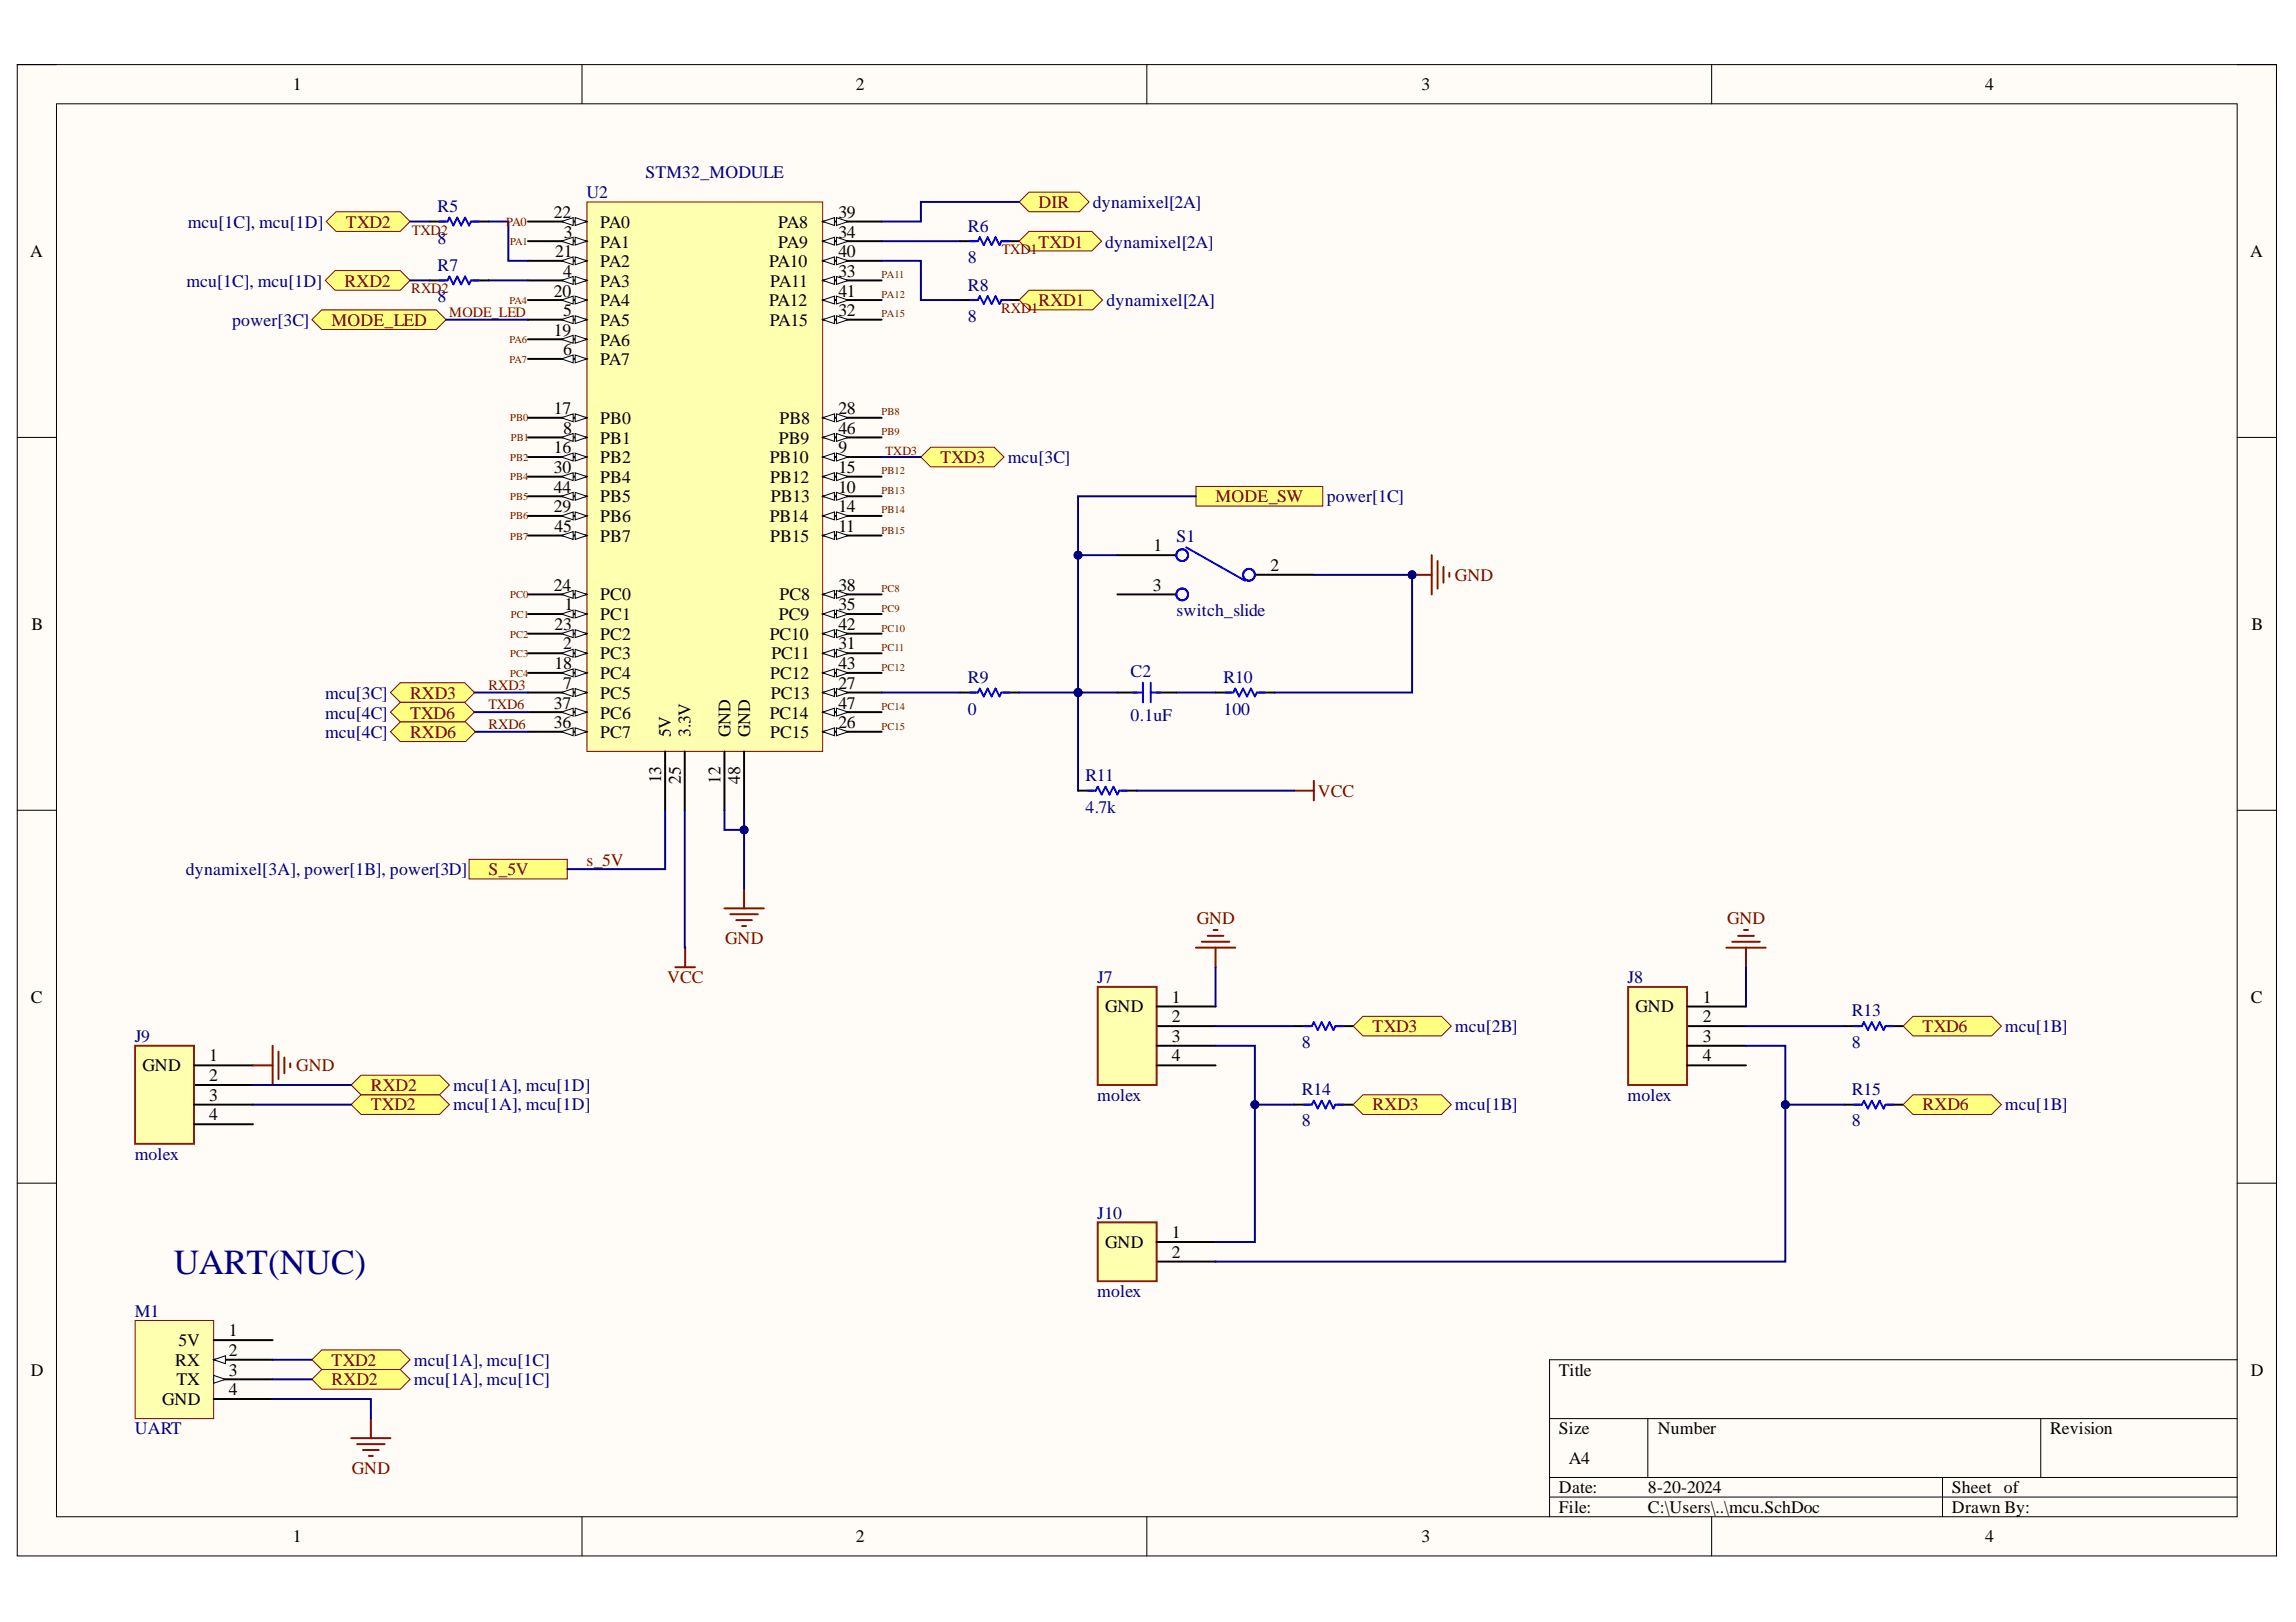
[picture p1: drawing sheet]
<svg xmlns="http://www.w3.org/2000/svg" width="297mm" height="210mm" viewBox="0 0 297 210" stroke-linecap="round" stroke-linejoin="round" font-family="sans-serif">
<defs><g id="words">
<text font-size="4.6" fill="#000080" x="22.5" y="164.8">UART(NUC)</text>
<g font-size="2.3">
<text x="37.9" y="11.7">1</text>
<text x="110.7" y="11.7">2</text>
<text x="183.9" y="11.7">3</text>
<text x="256.8" y="11.7">4</text>
<text x="71.7" y="28.2">22</text>
<text x="77.7" y="29.5">PA0</text>
<text x="100.7" y="29.5">PA8</text>
<text x="108.5" y="28.2">39</text>
<text x="3.9" y="33.3">A</text>
<text x="71.8" y="33.3">21</text>
<text x="72.8" y="35.8">4</text>
<text x="72.9" y="30.8">3</text>
<text x="77.7" y="32">PA1</text>
<text x="77.7" y="34.6">PA2</text>
<text x="99.5" y="34.6">PA10</text>
<text x="100.7" y="32">PA9</text>
<text x="108.5" y="35.8">33</text>
<text x="108.5" y="30.8">34</text>
<text x="108.5" y="33.3">40</text>
<text x="291.1" y="33.3">A</text>
<text x="71.7" y="38.4">20</text>
<text x="72.8" y="40.9">5</text>
<text x="77.7" y="37.1">PA3</text>
<text x="77.7" y="39.6">PA4</text>
<text x="99.5" y="39.6">PA12</text>
<text x="99.7" y="37.1">PA11</text>
<text x="108.5" y="40.9">32</text>
<text x="108.5" y="38.4">41</text>
<text x="71.7" y="43.5">19</text>
<text x="72.8" y="46">6</text>
<text x="77.7" y="42.2">PA5</text>
<text x="77.7" y="47.3">PA7</text>
<text x="77.7" y="44.7">PA6</text>
<text x="99.6" y="42.2">PA15</text>
<text x="71.7" y="53.6">17</text>
<text x="108.5" y="53.6">28</text>
<text x="71.7" y="58.7">16</text>
<text x="72.8" y="56.1">8</text>
<text x="77.7" y="57.4">PB1</text>
<text x="77.7" y="59.9">PB2</text>
<text x="77.7" y="54.9">PB0</text>
<text x="99.6" y="59.9">PB10</text>
<text x="100.8" y="57.4">PB9</text>
<text x="100.8" y="54.9">PB8</text>
<text x="108.5" y="58.7">9</text>
<text x="108.5" y="56.1">46</text>
<text x="71.7" y="61.2">30</text>
<text x="71.7" y="63.7">44</text>
<text x="77.7" y="62.5">PB4</text>
<text x="77.7" y="65">PB5</text>
<text x="99.7" y="62.5">PB12</text>
<text x="99.7" y="65">PB13</text>
<text x="108.5" y="63.7">10</text>
<text x="108.5" y="61.2">15</text>
<text x="71.7" y="66.3">29</text>
<text x="71.7" y="68.8">45</text>
<text x="77.7" y="67.5">PB6</text>
<text x="77.7" y="70.1">PB7</text>
<text x="99.6" y="67.5">PB14</text>
<text x="99.7" y="70.1">PB15</text>
<text x="108.5" y="68.8">11</text>
<text x="108.5" y="66.3">14</text>
<text x="149.2" y="71.3">1</text>
<text x="71.7" y="76.4">24</text>
<text x="77.7" y="77.7">PC0</text>
<text x="100.8" y="77.7">PC8</text>
<text x="108.5" y="76.4">38</text>
<text x="149.2" y="76.4">3</text>
<text x="164.4" y="73.9">2</text>
<text x="4.1" y="81.5">B</text>
<text x="71.7" y="81.5">23</text>
<text x="73" y="79">1</text>
<text x="77.7" y="80.2">PC1</text>
<text x="77.7" y="82.8">PC2</text>
<text x="99.6" y="82.8">PC10</text>
<text x="100.8" y="80.2">PC9</text>
<text x="108.5" y="79">35</text>
<text x="108.5" y="81.5">42</text>
<text x="291.3" y="81.5">B</text>
<text x="71.7" y="86.6">18</text>
<text x="72.8" y="84">2</text>
<text x="72.8" y="89.2">7</text>
<text x="77.7" y="85.3">PC3</text>
<text x="77.7" y="87.8">PC4</text>
<text x="99.7" y="87.8">PC12</text>
<text x="99.8" y="85.3">PC11</text>
<text x="108.5" y="89.2">27</text>
<text x="108.5" y="84">31</text>
<text x="108.5" y="86.6">43</text>
<text x="71.7" y="94.3">36</text>
<text x="71.7" y="91.7">37</text>
<text x="77.7" y="90.5">PC5</text>
<text x="77.7" y="95.5">PC7</text>
<text x="77.7" y="93">PC6</text>
<text x="86.8" y="95.4" transform="rotate(-90 86.8 95.4)">5V</text>
<text x="89.3" y="95.4" transform="rotate(-90 89.3 95.4)">3.3V</text>
<text x="94.5" y="95.4" transform="rotate(-90 94.5 95.4)">GND</text>
<text x="97" y="95.4" transform="rotate(-90 97 95.4)">GND</text>
<text x="99.6" y="93">PC14</text>
<text x="99.7" y="95.5">PC15</text>
<text x="99.7" y="90.5">PC13</text>
<text x="108.5" y="94.3">26</text>
<text x="108.5" y="91.7">47</text>
<text x="85.5" y="101.4" transform="rotate(-90 85.5 101.4)">13</text>
<text x="88.1" y="101.4" transform="rotate(-90 88.1 101.4)">25</text>
<text x="93.2" y="101.4" transform="rotate(-90 93.2 101.4)">12</text>
<text x="95.8" y="101.4" transform="rotate(-90 95.8 101.4)">48</text>
<text x="4" y="129.8">C</text>
<text x="143" y="131">GND</text>
<text x="151.6" y="129.8">1</text>
<text x="211.6" y="131">GND</text>
<text x="220.3" y="129.8">1</text>
<text x="291.2" y="129.8">C</text>
<text x="27.1" y="137.4">1</text>
<text x="151.6" y="132.3">2</text>
<text x="151.6" y="134.8">3</text>
<text x="151.6" y="137.4">4</text>
<text x="220.3" y="132.3">2</text>
<text x="220.3" y="134.8">3</text>
<text x="220.3" y="137.4">4</text>
<text x="18.4" y="138.6">GND</text>
<text x="27.1" y="139.9">2</text>
<text x="27.1" y="142.4">3</text>
<text x="27.1" y="145">4</text>
<text x="143" y="161.5">GND</text>
<text x="151.6" y="160.3">1</text>
<text x="151.6" y="162.8">2</text>
<text x="29.6" y="173">1</text>
<text x="4" y="178">D</text>
<text x="22.7" y="176.8">RX</text>
<text x="22.8" y="179.3">TX</text>
<text x="23.1" y="174.2">5V</text>
<text x="29.6" y="175.5">2</text>
<text x="29.6" y="178">3</text>
<text x="201.7" y="178">Title</text>
<text x="291.2" y="178">D</text>
<text x="21" y="181.8">GND</text>
<text x="29.6" y="180.6">4</text>
<text x="201.7" y="185.6">Size</text>
<text x="214.5" y="185.6">Number</text>
<text x="265.2" y="185.6">Revision</text>
<text x="203" y="189.4">A4</text>
<text x="201.7" y="193.2">Date:</text>
<text x="201.7" y="195.8">File:</text>
<text x="213.2" y="193.2">8-20-2024</text>
<text x="213.2" y="195.8">C:\Users\..\mcu.SchDoc</text>
<text x="252.5" y="193.2">Sheet of</text>
<text x="252.5" y="195.8">Drawn By:</text>
<text x="37.9" y="199.6">1</text>
<text x="110.7" y="199.6">2</text>
<text x="183.9" y="199.6">3</text>
<text x="256.8" y="199.6">4</text>
</g>
<g font-size="2.3" fill="#000080">
<text x="83.5" y="23.1">STM32_MODULE</text>
<text x="24.3" y="29.5">mcu[1C], mcu[1D]</text>
<text x="56.6" y="27.4">R5</text>
<text x="75.9" y="25.6">U2</text>
<text x="141.4" y="26.9">dynamixel[2A]</text>
<text x="56.6" y="31.5">8</text>
<text x="56.6" y="35.1">R7</text>
<text x="125.2" y="34.1">8</text>
<text x="125.2" y="30">R6</text>
<text x="143" y="32">dynamixel[2A]</text>
<text x="24.1" y="37.1">mcu[1C], mcu[1D]</text>
<text x="56.6" y="39.1">8</text>
<text x="125.2" y="41.7">8</text>
<text x="125.2" y="37.6">R8</text>
<text x="143.1" y="39.6">dynamixel[2A]</text>
<text x="30" y="42.2">power[3C]</text>
<text x="130.4" y="59.9">mcu[3C]</text>
<text x="171.7" y="65">power[1C]</text>
<text x="152.2" y="70.1">S1</text>
<text x="152.2" y="79.7">switch_slide</text>
<text x="125.2" y="88.3">R9</text>
<text x="146.3" y="87.6">C2</text>
<text x="158.3" y="88.3">R10</text>
<text x="42" y="90.5">mcu[3C]</text>
<text x="42" y="93">mcu[4C]</text>
<text x="42" y="95.5">mcu[4C]</text>
<text x="125.2" y="92.5">0</text>
<text x="146.3" y="93.2">0.1uF</text>
<text x="158.3" y="92.5">100</text>
<text x="140.4" y="101.1">R11</text>
<text x="140.4" y="105.2">4.7k</text>
<text x="24" y="113.3">dynamixel[3A], power[1B], power[3D]</text>
<text x="142" y="127.2">J7</text>
<text x="210.6" y="127.2">J8</text>
<text x="239.6" y="131.5">R13</text>
<text x="17.4" y="134.8">J9</text>
<text x="168.4" y="135.6">8</text>
<text x="188.2" y="133.6">mcu[2B]</text>
<text x="239.6" y="135.6">8</text>
<text x="259.4" y="133.6">mcu[1B]</text>
<text x="58.6" y="141.2">mcu[1A], mcu[1D]</text>
<text x="58.6" y="143.7">mcu[1A], mcu[1D]</text>
<text x="142" y="142.4">molex</text>
<text x="168.4" y="141.7">R14</text>
<text x="188.2" y="143.7">mcu[1B]</text>
<text x="210.6" y="142.4">molex</text>
<text x="239.6" y="141.7">R15</text>
<text x="259.4" y="143.7">mcu[1B]</text>
<text x="168.4" y="145.7">8</text>
<text x="239.6" y="145.7">8</text>
<text x="17.4" y="150.1">molex</text>
<text x="142" y="157.7">J10</text>
<text x="142" y="167.9">molex</text>
<text x="17.4" y="170.4">M1</text>
<text x="53.6" y="176.8">mcu[1A], mcu[1C]</text>
<text x="53.6" y="179.3">mcu[1A], mcu[1C]</text>
<text x="17.4" y="185.6">UART</text>
</g>
<g font-size="2.3" fill="#800000">
<text x="44.8" y="29.5">TXD2</text>
<text x="134.3" y="26.9">DIR</text>
<text x="134.3" y="32">TXD1</text>
<text x="44.6" y="37.1">RXD2</text>
<text x="134.3" y="39.6">RXD1</text>
<text x="42.9" y="42.2">MODE_LED</text>
<text x="121.7" y="59.9">TXD3</text>
<text x="157.3" y="65">MODE_SW</text>
<text x="188.2" y="75.2">GND</text>
<text x="53" y="90.5">RXD3</text>
<text x="53" y="93">TXD6</text>
<text x="53" y="95.5">RXD6</text>
<text x="170.5" y="103.1">VCC</text>
<text x="63.2" y="113.3">S_5V</text>
<text x="75.9" y="112">s_5V</text>
<text x="154.8" y="119.6">GND</text>
<text x="223.4" y="119.6">GND</text>
<text x="93.8" y="122.1">GND</text>
<text x="86.3" y="127.2">VCC</text>
<text x="177.6" y="133.6">TXD3</text>
<text x="248.7" y="133.6">TXD6</text>
<text x="38.3" y="138.6">GND</text>
<text x="48" y="141.2">RXD2</text>
<text x="48" y="143.7">TXD2</text>
<text x="177.6" y="143.7">RXD3</text>
<text x="248.7" y="143.7">RXD6</text>
<text x="42.9" y="176.8">TXD2</text>
<text x="42.9" y="179.3">RXD2</text>
<text x="45.5" y="190.7">GND</text>
</g>
<g font-size="1.9" fill="#800000">
<text x="53.3" y="30.4">TXD2</text>
<text x="129.6" y="32.9">TXD1</text>
<text x="53.2" y="38">RXD2</text>
<text x="58.1" y="41">MODE_LED</text>
<text x="129.5" y="40.5">RXD1</text>
<text x="63.2" y="89.3">RXD3</text>
<text x="63.2" y="91.8">TXD6</text>
<text x="63.2" y="94.3">RXD6</text>
</g>
<g font-size="1.6" fill="#800000">
<text x="65.5" y="29.3">PA0</text>
<text x="114.5" y="58.8">TXD3</text>
</g>
<g font-size="1.4" fill="#800000">
<text x="66" y="31.7">PA1</text>
<text x="65.9" y="39.3">PA4</text>
<text x="114" y="41.1">PA15</text>
<text x="114" y="38.5">PA12</text>
<text x="114" y="36">PA11</text>
<text x="65.9" y="44.4">PA6</text>
<text x="65.9" y="46.9">PA7</text>
<text x="114" y="53.8">PB8</text>
<text x="66" y="54.5">PB0</text>
<text x="66" y="59.6">PB2</text>
<text x="66.1" y="57.1">PB1</text>
<text x="114" y="56.3">PB9</text>
<text x="66" y="62.1">PB4</text>
<text x="66" y="64.7">PB5</text>
<text x="114" y="63.9">PB13</text>
<text x="114" y="61.4">PB12</text>
<text x="66" y="67.2">PB6</text>
<text x="66" y="69.8">PB7</text>
<text x="114" y="69.1">PB15</text>
<text x="114" y="66.4">PB14</text>
<text x="66" y="77.4">PC0</text>
<text x="114" y="76.7">PC8</text>
<text x="66" y="82.5">PC2</text>
<text x="66.1" y="80">PC1</text>
<text x="114" y="79.2">PC9</text>
<text x="114" y="81.7">PC10</text>
<text x="66" y="85">PC3</text>
<text x="66" y="87.6">PC4</text>
<text x="114" y="84.3">PC11</text>
<text x="114" y="86.8">PC12</text>
<text x="114" y="91.9">PC14</text>
<text x="114" y="94.4">PC15</text>
</g>
</g></defs>
<path d="M2.2 8.4h292.3v193h-292.3z" fill-rule="evenodd" fill="#fffcf8"/>
<path d="M2.2 8.4h292.3v193h-292.3z" fill="none" stroke="#000" stroke-width=".13"/>
<path d="M7.3 13.4h282.1v182.9h-282.1z" fill-rule="evenodd" fill="#fffcf8"/>
<g fill="none" stroke="#000" stroke-width=".13">
<path d="M2.2 8.4h5.1M7.3 13.4h282.1v182.9h-282.1zM75.3 8.4v5M148.4 8.4v5M221.4 8.4v5M289.4 8.4h5.1v5M2.2 56.6h5.1M289.4 56.6h5.1M2.2 104.9h5.1M289.4 104.9h5.1M2.2 153.1h5.1M289.4 153.1h5.1"/>
<path d="M289.4 176h-88.9v20.3M75.3 196.3v5.1M148.4 196.3v5.1M200.5 183.6h88.9M200.5 191.2h88.9M200.5 193.7h88.9M213.2 183.6v7.6M221.4 196.3v5.1M251.3 191.2v5.1M264 183.6v7.6M294.5 196.3v5.1"/>
</g>
<path d="M75.9 26.1h30.5v71.1h-30.5z" fill-rule="evenodd" fill="#ffffb0"/>
<path d="M75.9 26.1h30.5v71.1h-30.5z" fill="none" stroke="#800000" stroke-width=".13"/>
<path d="M68.3 79.5h7.6" fill="none" stroke="#000" stroke-width=".25"/>
<path d="M74.4 79l1.5 .5-1.5 .5z" fill="#f8fcff"/>
<path d="M74.4 79l1.5 .5-1.5 .5z" fill="none" stroke="#000" stroke-width=".13"/>
<path d="M72.6 79.5l1.6-.5v1z" fill="#f8fcff"/>
<path d="M72.6 79.5l1.6-.5v1z" fill="none" stroke="#000" stroke-width=".13"/>
<path d="M68.3 84.5h7.6" fill="none" stroke="#000" stroke-width=".25"/>
<path d="M74.4 84l1.5 .5-1.5 .5z" fill="#f8fcff"/>
<path d="M74.4 84l1.5 .5-1.5 .5z" fill="none" stroke="#000" stroke-width=".13"/>
<path d="M72.6 84.5l1.6-.5v1z" fill="#f8fcff"/>
<path d="M72.6 84.5l1.6-.5v1z" fill="none" stroke="#000" stroke-width=".13"/>
<path d="M68.3 31.2h7.6" fill="none" stroke="#000" stroke-width=".25"/>
<path d="M74.4 30.7l1.5 .5-1.5 .5z" fill="#f8fcff"/>
<path d="M74.4 30.7l1.5 .5-1.5 .5z" fill="none" stroke="#000" stroke-width=".13"/>
<path d="M72.6 31.2l1.6-.5v1z" fill="#f8fcff"/>
<path d="M72.6 31.2l1.6-.5v1z" fill="none" stroke="#000" stroke-width=".13"/>
<path d="M68.3 36.3h7.6" fill="none" stroke="#000" stroke-width=".25"/>
<path d="M74.4 35.8l1.5 .5-1.5 .5z" fill="#f8fcff"/>
<path d="M74.4 35.8l1.5 .5-1.5 .5z" fill="none" stroke="#000" stroke-width=".13"/>
<path d="M72.6 36.3l1.6-.5v1z" fill="#f8fcff"/>
<path d="M72.6 36.3l1.6-.5v1z" fill="none" stroke="#000" stroke-width=".13"/>
<path d="M68.3 41.4h7.6" fill="none" stroke="#000" stroke-width=".25"/>
<path d="M74.4 40.9l1.5 .5-1.5 .5z" fill="#f8fcff"/>
<path d="M74.4 40.9l1.5 .5-1.5 .5z" fill="none" stroke="#000" stroke-width=".13"/>
<path d="M72.6 41.4l1.6-.5v1z" fill="#f8fcff"/>
<path d="M72.6 41.4l1.6-.5v1z" fill="none" stroke="#000" stroke-width=".13"/>
<path d="M68.3 46.4h7.6" fill="none" stroke="#000" stroke-width=".25"/>
<path d="M74.4 45.9l1.5 .5-1.5 .6z" fill="#f8fcff"/>
<path d="M74.4 45.9l1.5 .5-1.5 .6z" fill="none" stroke="#000" stroke-width=".13"/>
<path d="M72.6 46.4l1.6-.5v1.1z" fill="#f8fcff"/>
<path d="M72.6 46.4l1.6-.5v1.1z" fill="none" stroke="#000" stroke-width=".13"/>
<path d="M68.3 89.6h7.6" fill="none" stroke="#000" stroke-width=".25"/>
<path d="M74.4 89.1l1.5 .5-1.5 .5z" fill="#f8fcff"/>
<path d="M74.4 89.1l1.5 .5-1.5 .5z" fill="none" stroke="#000" stroke-width=".13"/>
<path d="M72.6 89.6l1.6-.5v1z" fill="#f8fcff"/>
<path d="M72.6 89.6l1.6-.5v1z" fill="none" stroke="#000" stroke-width=".13"/>
<path d="M68.3 56.6h7.6" fill="none" stroke="#000" stroke-width=".25"/>
<path d="M74.4 56.1l1.5 .5-1.5 .5z" fill="#f8fcff"/>
<path d="M74.4 56.1l1.5 .5-1.5 .5z" fill="none" stroke="#000" stroke-width=".13"/>
<path d="M72.6 56.6l1.6-.5v1z" fill="#f8fcff"/>
<path d="M72.6 56.6l1.6-.5v1z" fill="none" stroke="#000" stroke-width=".13"/>
<path d="M106.4 59.1h7.7" fill="none" stroke="#000" stroke-width=".25"/>
<path d="M106.4 59.1l1.6-.5v1.1z" fill="#f8fcff"/>
<path d="M106.4 59.1l1.6-.5v1.1z" fill="none" stroke="#000" stroke-width=".13"/>
<path d="M108.2 58.6l1.5 .5-1.5 .6z" fill="#f8fcff"/>
<path d="M108.2 58.6l1.5 .5-1.5 .6z" fill="none" stroke="#000" stroke-width=".13"/>
<path d="M106.4 64.2h7.7" fill="none" stroke="#000" stroke-width=".25"/>
<path d="M106.4 64.2l1.6-.5v1z" fill="#f8fcff"/>
<path d="M106.4 64.2l1.6-.5v1z" fill="none" stroke="#000" stroke-width=".13"/>
<path d="M108.2 63.7l1.5 .5-1.5 .5z" fill="#f8fcff"/>
<path d="M108.2 63.7l1.5 .5-1.5 .5z" fill="none" stroke="#000" stroke-width=".13"/>
<path d="M106.4 69.3h7.7" fill="none" stroke="#000" stroke-width=".25"/>
<path d="M106.4 69.3l1.6-.5v1z" fill="#f8fcff"/>
<path d="M106.4 69.3l1.6-.5v1z" fill="none" stroke="#000" stroke-width=".13"/>
<path d="M108.2 68.8l1.5 .5-1.5 .5z" fill="#f8fcff"/>
<path d="M108.2 68.8l1.5 .5-1.5 .5z" fill="none" stroke="#000" stroke-width=".13"/>
<path d="M106.4 66.8h7.7M86 97.2v7.7M93.7 97.2v7.7" fill="none" stroke="#000" stroke-width=".25"/>
<path d="M106.4 66.8l1.6-.5v1z" fill="#f8fcff"/>
<path d="M106.4 66.8l1.6-.5v1z" fill="none" stroke="#000" stroke-width=".13"/>
<path d="M108.2 66.3l1.5 .5-1.5 .5z" fill="#f8fcff"/>
<path d="M108.2 66.3l1.5 .5-1.5 .5z" fill="none" stroke="#000" stroke-width=".13"/>
<path d="M106.4 61.7h7.7" fill="none" stroke="#000" stroke-width=".25"/>
<path d="M106.4 61.7l1.6-.5v1z" fill="#f8fcff"/>
<path d="M106.4 61.7l1.6-.5v1z" fill="none" stroke="#000" stroke-width=".13"/>
<path d="M108.2 61.2l1.5 .5-1.5 .5z" fill="#f8fcff"/>
<path d="M108.2 61.2l1.5 .5-1.5 .5z" fill="none" stroke="#000" stroke-width=".13"/>
<path d="M68.3 59.1h7.6" fill="none" stroke="#000" stroke-width=".25"/>
<path d="M74.4 58.6l1.5 .5-1.5 .6z" fill="#f8fcff"/>
<path d="M74.4 58.6l1.5 .5-1.5 .6z" fill="none" stroke="#000" stroke-width=".13"/>
<path d="M72.6 59.1l1.6-.5v1.1z" fill="#f8fcff"/>
<path d="M72.6 59.1l1.6-.5v1.1z" fill="none" stroke="#000" stroke-width=".13"/>
<path d="M68.3 54.1h7.6" fill="none" stroke="#000" stroke-width=".25"/>
<path d="M74.4 53.6l1.5 .5-1.5 .5z" fill="#f8fcff"/>
<path d="M74.4 53.6l1.5 .5-1.5 .5z" fill="none" stroke="#000" stroke-width=".13"/>
<path d="M72.6 54.1l1.6-.5v1z" fill="#f8fcff"/>
<path d="M72.6 54.1l1.6-.5v1z" fill="none" stroke="#000" stroke-width=".13"/>
<path d="M68.3 87.1h7.6" fill="none" stroke="#000" stroke-width=".25"/>
<path d="M74.4 86.6l1.5 .5-1.5 .5z" fill="#f8fcff"/>
<path d="M74.4 86.6l1.5 .5-1.5 .5z" fill="none" stroke="#000" stroke-width=".13"/>
<path d="M72.6 87.1l1.6-.5v1z" fill="#f8fcff"/>
<path d="M72.6 87.1l1.6-.5v1z" fill="none" stroke="#000" stroke-width=".13"/>
<path d="M68.3 43.9h7.6" fill="none" stroke="#000" stroke-width=".25"/>
<path d="M74.4 43.4l1.5 .5-1.5 .5z" fill="#f8fcff"/>
<path d="M74.4 43.4l1.5 .5-1.5 .5z" fill="none" stroke="#000" stroke-width=".13"/>
<path d="M72.6 43.9l1.6-.5v1z" fill="#f8fcff"/>
<path d="M72.6 43.9l1.6-.5v1z" fill="none" stroke="#000" stroke-width=".13"/>
<path d="M68.3 38.8h7.6" fill="none" stroke="#000" stroke-width=".25"/>
<path d="M74.4 38.3l1.5 .5-1.5 .5z" fill="#f8fcff"/>
<path d="M74.4 38.3l1.5 .5-1.5 .5z" fill="none" stroke="#000" stroke-width=".13"/>
<path d="M72.6 38.8l1.6-.5v1z" fill="#f8fcff"/>
<path d="M72.6 38.8l1.6-.5v1z" fill="none" stroke="#000" stroke-width=".13"/>
<path d="M68.3 33.8h7.6" fill="none" stroke="#000" stroke-width=".25"/>
<path d="M74.4 33.2l1.5 .6-1.5 .5z" fill="#f8fcff"/>
<path d="M74.4 33.2l1.5 .6-1.5 .5z" fill="none" stroke="#000" stroke-width=".13"/>
<path d="M72.6 33.8l1.6-.6v1.1z" fill="#f8fcff"/>
<path d="M72.6 33.8l1.6-.6v1.1z" fill="none" stroke="#000" stroke-width=".13"/>
<path d="M68.3 28.7h7.6" fill="none" stroke="#000" stroke-width=".25"/>
<path d="M74.4 28.2l1.5 .5-1.5 .5z" fill="#f8fcff"/>
<path d="M74.4 28.2l1.5 .5-1.5 .5z" fill="none" stroke="#000" stroke-width=".13"/>
<path d="M72.6 28.7l1.6-.5v1z" fill="#f8fcff"/>
<path d="M72.6 28.7l1.6-.5v1z" fill="none" stroke="#000" stroke-width=".13"/>
<path d="M68.3 82h7.6" fill="none" stroke="#000" stroke-width=".25"/>
<path d="M74.4 81.5l1.5 .5-1.5 .5z" fill="#f8fcff"/>
<path d="M74.4 81.5l1.5 .5-1.5 .5z" fill="none" stroke="#000" stroke-width=".13"/>
<path d="M72.6 82l1.6-.5v1z" fill="#f8fcff"/>
<path d="M72.6 82l1.6-.5v1z" fill="none" stroke="#000" stroke-width=".13"/>
<path d="M68.3 76.9h7.6" fill="none" stroke="#000" stroke-width=".25"/>
<path d="M74.4 76.4l1.5 .5-1.5 .5z" fill="#f8fcff"/>
<path d="M74.4 76.4l1.5 .5-1.5 .5z" fill="none" stroke="#000" stroke-width=".13"/>
<path d="M72.6 76.9l1.6-.5v1z" fill="#f8fcff"/>
<path d="M72.6 76.9l1.6-.5v1z" fill="none" stroke="#000" stroke-width=".13"/>
<path d="M88.6 97.2v7.7M106.4 94.7h7.7" fill="none" stroke="#000" stroke-width=".25"/>
<path d="M106.4 94.7l1.6-.5v1z" fill="#f8fcff"/>
<path d="M106.4 94.7l1.6-.5v1z" fill="none" stroke="#000" stroke-width=".13"/>
<path d="M108.2 94.2l1.5 .5-1.5 .5z" fill="#f8fcff"/>
<path d="M108.2 94.2l1.5 .5-1.5 .5z" fill="none" stroke="#000" stroke-width=".13"/>
<path d="M106.4 89.6h7.7" fill="none" stroke="#000" stroke-width=".25"/>
<path d="M106.4 89.6l1.6-.5v1z" fill="#f8fcff"/>
<path d="M106.4 89.6l1.6-.5v1z" fill="none" stroke="#000" stroke-width=".13"/>
<path d="M108.2 89.1l1.5 .5-1.5 .5z" fill="#f8fcff"/>
<path d="M108.2 89.1l1.5 .5-1.5 .5z" fill="none" stroke="#000" stroke-width=".13"/>
<path d="M106.4 54.1h7.7" fill="none" stroke="#000" stroke-width=".25"/>
<path d="M106.4 54.1l1.6-.5v1z" fill="#f8fcff"/>
<path d="M106.4 54.1l1.6-.5v1z" fill="none" stroke="#000" stroke-width=".13"/>
<path d="M108.2 53.6l1.5 .5-1.5 .5z" fill="#f8fcff"/>
<path d="M108.2 53.6l1.5 .5-1.5 .5z" fill="none" stroke="#000" stroke-width=".13"/>
<path d="M68.3 66.8h7.6" fill="none" stroke="#000" stroke-width=".25"/>
<path d="M74.4 66.3l1.5 .5-1.5 .5z" fill="#f8fcff"/>
<path d="M74.4 66.3l1.5 .5-1.5 .5z" fill="none" stroke="#000" stroke-width=".13"/>
<path d="M72.6 66.8l1.6-.5v1z" fill="#f8fcff"/>
<path d="M72.6 66.8l1.6-.5v1z" fill="none" stroke="#000" stroke-width=".13"/>
<path d="M68.3 61.7h7.6" fill="none" stroke="#000" stroke-width=".25"/>
<path d="M74.4 61.2l1.5 .5-1.5 .5z" fill="#f8fcff"/>
<path d="M74.4 61.2l1.5 .5-1.5 .5z" fill="none" stroke="#000" stroke-width=".13"/>
<path d="M72.6 61.7l1.6-.5v1z" fill="#f8fcff"/>
<path d="M72.6 61.7l1.6-.5v1z" fill="none" stroke="#000" stroke-width=".13"/>
<path d="M106.4 84.5h7.7" fill="none" stroke="#000" stroke-width=".25"/>
<path d="M106.4 84.5l1.6-.5v1z" fill="#f8fcff"/>
<path d="M106.4 84.5l1.6-.5v1z" fill="none" stroke="#000" stroke-width=".13"/>
<path d="M108.2 84l1.5 .5-1.5 .5z" fill="#f8fcff"/>
<path d="M108.2 84l1.5 .5-1.5 .5z" fill="none" stroke="#000" stroke-width=".13"/>
<path d="M106.4 41.4h7.7" fill="none" stroke="#000" stroke-width=".25"/>
<path d="M106.4 41.4l1.6-.5v1z" fill="#f8fcff"/>
<path d="M106.4 41.4l1.6-.5v1z" fill="none" stroke="#000" stroke-width=".13"/>
<path d="M108.2 40.9l1.5 .5-1.5 .5z" fill="#f8fcff"/>
<path d="M108.2 40.9l1.5 .5-1.5 .5z" fill="none" stroke="#000" stroke-width=".13"/>
<path d="M106.4 36.3h7.7" fill="none" stroke="#000" stroke-width=".25"/>
<path d="M106.4 36.3l1.6-.5v1z" fill="#f8fcff"/>
<path d="M106.4 36.3l1.6-.5v1z" fill="none" stroke="#000" stroke-width=".13"/>
<path d="M108.2 35.8l1.5 .5-1.5 .5z" fill="#f8fcff"/>
<path d="M108.2 35.8l1.5 .5-1.5 .5z" fill="none" stroke="#000" stroke-width=".13"/>
<path d="M106.4 31.2h7.7" fill="none" stroke="#000" stroke-width=".25"/>
<path d="M106.4 31.2l1.6-.5v1z" fill="#f8fcff"/>
<path d="M106.4 31.2l1.6-.5v1z" fill="none" stroke="#000" stroke-width=".13"/>
<path d="M108.2 30.7l1.5 .5-1.5 .5z" fill="#f8fcff"/>
<path d="M108.2 30.7l1.5 .5-1.5 .5z" fill="none" stroke="#000" stroke-width=".13"/>
<path d="M106.4 79.5h7.7" fill="none" stroke="#000" stroke-width=".25"/>
<path d="M106.4 79.5l1.6-.5v1z" fill="#f8fcff"/>
<path d="M106.4 79.5l1.6-.5v1z" fill="none" stroke="#000" stroke-width=".13"/>
<path d="M108.2 79l1.5 .5-1.5 .5z" fill="#f8fcff"/>
<path d="M108.2 79l1.5 .5-1.5 .5z" fill="none" stroke="#000" stroke-width=".13"/>
<path d="M68.3 94.7h7.6" fill="none" stroke="#000" stroke-width=".25"/>
<path d="M74.4 94.2l1.5 .5-1.5 .5z" fill="#f8fcff"/>
<path d="M74.4 94.2l1.5 .5-1.5 .5z" fill="none" stroke="#000" stroke-width=".13"/>
<path d="M72.6 94.7l1.6-.5v1z" fill="#f8fcff"/>
<path d="M72.6 94.7l1.6-.5v1z" fill="none" stroke="#000" stroke-width=".13"/>
<path d="M68.3 92.2h7.6" fill="none" stroke="#000" stroke-width=".25"/>
<path d="M74.4 91.7l1.5 .5-1.5 .5z" fill="#f8fcff"/>
<path d="M74.4 91.7l1.5 .5-1.5 .5z" fill="none" stroke="#000" stroke-width=".13"/>
<path d="M72.6 92.2l1.6-.5v1z" fill="#f8fcff"/>
<path d="M72.6 92.2l1.6-.5v1z" fill="none" stroke="#000" stroke-width=".13"/>
<path d="M106.4 76.9h7.7" fill="none" stroke="#000" stroke-width=".25"/>
<path d="M106.4 76.9l1.6-.5v1z" fill="#f8fcff"/>
<path d="M106.4 76.9l1.6-.5v1z" fill="none" stroke="#000" stroke-width=".13"/>
<path d="M108.2 76.4l1.5 .5-1.5 .5z" fill="#f8fcff"/>
<path d="M108.2 76.4l1.5 .5-1.5 .5z" fill="none" stroke="#000" stroke-width=".13"/>
<path d="M106.4 28.7h7.7" fill="none" stroke="#000" stroke-width=".25"/>
<path d="M106.4 28.7l1.6-.5v1z" fill="#f8fcff"/>
<path d="M106.4 28.7l1.6-.5v1z" fill="none" stroke="#000" stroke-width=".13"/>
<path d="M108.2 28.2l1.5 .5-1.5 .5z" fill="#f8fcff"/>
<path d="M108.2 28.2l1.5 .5-1.5 .5z" fill="none" stroke="#000" stroke-width=".13"/>
<path d="M106.4 33.8h7.7" fill="none" stroke="#000" stroke-width=".25"/>
<path d="M106.4 33.8l1.6-.6v1.1z" fill="#f8fcff"/>
<path d="M106.4 33.8l1.6-.6v1.1z" fill="none" stroke="#000" stroke-width=".13"/>
<path d="M108.2 33.2l1.5 .6-1.5 .5z" fill="#f8fcff"/>
<path d="M108.2 33.2l1.5 .6-1.5 .5z" fill="none" stroke="#000" stroke-width=".13"/>
<path d="M106.4 38.8h7.7" fill="none" stroke="#000" stroke-width=".25"/>
<path d="M106.4 38.8l1.6-.5v1z" fill="#f8fcff"/>
<path d="M106.4 38.8l1.6-.5v1z" fill="none" stroke="#000" stroke-width=".13"/>
<path d="M108.2 38.3l1.5 .5-1.5 .5z" fill="#f8fcff"/>
<path d="M108.2 38.3l1.5 .5-1.5 .5z" fill="none" stroke="#000" stroke-width=".13"/>
<path d="M106.4 82h7.7" fill="none" stroke="#000" stroke-width=".25"/>
<path d="M106.4 82l1.6-.5v1z" fill="#f8fcff"/>
<path d="M106.4 82l1.6-.5v1z" fill="none" stroke="#000" stroke-width=".13"/>
<path d="M108.2 81.5l1.5 .5-1.5 .5z" fill="#f8fcff"/>
<path d="M108.2 81.5l1.5 .5-1.5 .5z" fill="none" stroke="#000" stroke-width=".13"/>
<path d="M106.4 87.1h7.7" fill="none" stroke="#000" stroke-width=".25"/>
<path d="M106.4 87.1l1.6-.5v1z" fill="#f8fcff"/>
<path d="M106.4 87.1l1.6-.5v1z" fill="none" stroke="#000" stroke-width=".13"/>
<path d="M108.2 86.6l1.5 .5-1.5 .5z" fill="#f8fcff"/>
<path d="M108.2 86.6l1.5 .5-1.5 .5z" fill="none" stroke="#000" stroke-width=".13"/>
<path d="M68.3 64.2h7.6" fill="none" stroke="#000" stroke-width=".25"/>
<path d="M74.4 63.7l1.5 .5-1.5 .5z" fill="#f8fcff"/>
<path d="M74.4 63.7l1.5 .5-1.5 .5z" fill="none" stroke="#000" stroke-width=".13"/>
<path d="M72.6 64.2l1.6-.5v1z" fill="#f8fcff"/>
<path d="M72.6 64.2l1.6-.5v1z" fill="none" stroke="#000" stroke-width=".13"/>
<path d="M68.3 69.3h7.6" fill="none" stroke="#000" stroke-width=".25"/>
<path d="M74.4 68.8l1.5 .5-1.5 .5z" fill="#f8fcff"/>
<path d="M74.4 68.8l1.5 .5-1.5 .5z" fill="none" stroke="#000" stroke-width=".13"/>
<path d="M72.6 69.3l1.6-.5v1z" fill="#f8fcff"/>
<path d="M72.6 69.3l1.6-.5v1z" fill="none" stroke="#000" stroke-width=".13"/>
<path d="M106.4 56.6h7.7" fill="none" stroke="#000" stroke-width=".25"/>
<path d="M106.4 56.6l1.6-.5v1z" fill="#f8fcff"/>
<path d="M106.4 56.6l1.6-.5v1z" fill="none" stroke="#000" stroke-width=".13"/>
<path d="M108.2 56.1l1.5 .5-1.5 .5z" fill="#f8fcff"/>
<path d="M108.2 56.1l1.5 .5-1.5 .5z" fill="none" stroke="#000" stroke-width=".13"/>
<path d="M106.4 92.2h7.7" fill="none" stroke="#000" stroke-width=".25"/>
<path d="M106.4 92.2l1.6-.5v1z" fill="#f8fcff"/>
<path d="M106.4 92.2l1.6-.5v1z" fill="none" stroke="#000" stroke-width=".13"/>
<path d="M108.2 91.7l1.5 .5-1.5 .5z" fill="#f8fcff"/>
<path d="M108.2 91.7l1.5 .5-1.5 .5z" fill="none" stroke="#000" stroke-width=".13"/>
<path d="M55.6 28.7h2M61.2 28.7h2M96.3 97.2v7.7" fill="none" stroke="#000" stroke-width=".25"/>
<path d="M56.9 28.7h1l.2-.5 .5 1 .6-1 .5 1 .5-1 .5 1 .2-.5h1.1" fill="none" stroke="#00f" stroke-width=".25"/>
<path d="M42.2 28.7l1.3-1.3h8.3l1.3 1.3-1.3 1.2h-8.3z" fill-rule="evenodd" fill="#ffff80"/>
<path d="M42.2 28.7l1.3-1.3h8.3l1.3 1.3-1.3 1.2h-8.3z" fill="none" stroke="#800000" stroke-width=".13"/>
<path d="M56.9 36.3h1l.2-.5 .5 1 .6-1 .5 1 .5-1 .5 1 .2-.5h1.1" fill="none" stroke="#00f" stroke-width=".25"/>
<path d="M55.6 36.3h2M61.2 36.3h2" fill="none" stroke="#000" stroke-width=".25"/>
<path d="M42.1 36.3l1.2-1.3h8.5l1.3 1.3-1.3 1.3h-8.5z" fill-rule="evenodd" fill="#ffff80"/>
<path d="M42.1 36.3l1.2-1.3h8.5l1.3 1.3-1.3 1.3h-8.5z" fill="none" stroke="#800000" stroke-width=".13"/>
<path d="M41.6 40.1h14.8l1.3 1.3-1.3 1.2h-14.8l-1.3-1.2z" fill-rule="evenodd" fill="#ffff80"/>
<path d="M41.6 40.1h14.8l1.3 1.3-1.3 1.2h-14.8l-1.3-1.2z" fill="none" stroke="#800000" stroke-width=".13"/>
<path d="M119.1 59.1l1.3-1.2h8.2l1.3 1.2-1.3 1.3h-8.2z" fill-rule="evenodd" fill="#ffff80"/>
<path d="M119.1 59.1l1.3-1.2h8.2l1.3 1.2-1.3 1.3h-8.2z" fill="none" stroke="#800000" stroke-width=".13"/>
<path d="M51.8 88.3h8.3l1.3 1.3-1.3 1.3h-8.3l-1.3-1.3z" fill-rule="evenodd" fill="#ffff80"/>
<path d="M51.8 88.3h8.3l1.3 1.3-1.3 1.3h-8.3l-1.3-1.3z" fill="none" stroke="#800000" stroke-width=".13"/>
<path d="M50.5 92.2l1.3-1.3h8.3l1.3 1.3-1.3 1.2h-8.3z" fill-rule="evenodd" fill="#ffff80"/>
<path d="M50.5 92.2l1.3-1.3h8.3l1.3 1.3-1.3 1.2h-8.3z" fill="none" stroke="#800000" stroke-width=".13"/>
<path d="M93.7 117.6h5.1M94.5 118.3h3.5M95.2 119.1h2.1M96 119.8h.5M96.3 115v2.6M87.4 125.2h2.5M88.6 122.6v2.6" fill="none" stroke="#800000" stroke-width=".25"/>
<path d="M60.7 111.2h12.7v2.5h-12.7z" fill-rule="evenodd" fill="#ffff80"/>
<path d="M60.7 111.2h12.7v2.5h-12.7z" fill="none" stroke="#800000" stroke-width=".13"/>
<path d="M125.5 31.2h1l.3-.5 .5 1 .5-1 .5 1 .5-1 .5 1 .3-.5h1" fill="none" stroke="#00f" stroke-width=".25"/>
<path d="M124.2 31.2h2.1M129.8 31.2h2" fill="none" stroke="#000" stroke-width=".25"/>
<path d="M131.8 31.2l1.3-1.3h8.1l1.3 1.3-1.3 1.3h-8.1z" fill-rule="evenodd" fill="#ffff80"/>
<path d="M131.8 31.2l1.3-1.3h8.1l1.3 1.3-1.3 1.3h-8.1z" fill="none" stroke="#800000" stroke-width=".13"/>
<path d="M131.8 26.1l1.3-1.2h6.5l1.3 1.2-1.3 1.3h-6.5z" fill-rule="evenodd" fill="#ffff80"/>
<path d="M131.8 26.1l1.3-1.2h6.5l1.3 1.2-1.3 1.3h-6.5z" fill="none" stroke="#800000" stroke-width=".13"/>
<path d="M125.5 38.8h1l.3-.5 .5 1 .5-1 .5 1 .5-1 .5 1 .3-.5h1" fill="none" stroke="#00f" stroke-width=".25"/>
<path d="M124.2 38.8h2.1M129.8 38.8h2" fill="none" stroke="#000" stroke-width=".25"/>
<path d="M131.8 38.8l1.3-1.2h8.3l1.2 1.2-1.2 1.3h-8.3z" fill-rule="evenodd" fill="#ffff80"/>
<path d="M131.8 38.8l1.3-1.2h8.3l1.2 1.2-1.2 1.3h-8.3z" fill="none" stroke="#800000" stroke-width=".13"/>
<g fill="none" stroke="#00f" stroke-width=".25">
<path d="M153.4 70.8l7.7 4.3M125.5 89.6h1l.3-.5 .5 1 .5-1 .5 1 .5-1 .5 1 .3-.5h1M146.6 89.6h1.3M147.9 88.3v2.6M148.9 89.6h1.2M148.9 88.3v2.6M158.5 89.6h1.1l.2-.5 .5 1 .5-1 .5 1 .5-1 .5 1 .3-.5h1M140.7 102.3h1.1l.2-.5 .5 1 .5-1 .5 1 .5-1 .6 1 .2-.5h1"/>
<circle cx="152.9" cy="71.8" r=".76"/>
<circle cx="152.9" cy="76.9" r=".76"/>
<circle cx="161.6" cy="74.4" r=".76"/>
</g>
<path d="M144.6 71.8h7.6M144.6 76.9h7.6M162.3 74.4h7.7M124.2 89.6h2.1M129.8 89.6h2M144.6 89.6h2.5M149.6 89.6h2.6M157.3 89.6h2M162.9 89.6h2M139.5 102.3h2M145.1 102.3h2" fill="none" stroke="#000" stroke-width=".25"/>
<path d="M167.4 102.3h2.6M170 101v2.6" fill="none" stroke="#800000" stroke-width=".25"/>
<path d="M154.7 63h16.4v2.5h-16.4z" fill-rule="evenodd" fill="#ffff80"/>
<path d="M154.7 63h16.4v2.5h-16.4z" fill="none" stroke="#800000" stroke-width=".13"/>
<path d="M182.7 74.4h2.5M185.2 71.8v5.1M186 72.6v3.6M186.7 73.4v2M187.5 74.1v.5" fill="none" stroke="#800000" stroke-width=".25"/>
<circle cx="182.7" cy="74.4" r=".51" fill="#000080"/>
<circle cx="182.7" cy="74.4" r=".51" fill="none" stroke="#000080" stroke-width=".13"/>
<path d="M25.1 140.4h7.6" fill="none" stroke="#000" stroke-width=".25"/>
<path d="M17.5 135.3h7.6v12.7h-7.6z" fill-rule="evenodd" fill="#ffffb0"/>
<path d="M17.5 135.3h7.6v12.7h-7.6z" fill="none" stroke="#85200c" stroke-width=".25"/>
<path d="M25.1 137.9h7.6M25.1 142.9h7.6M25.1 145.5h7.6" fill="none" stroke="#000" stroke-width=".25"/>
<path d="M32.7 137.9h2.6M35.3 135.3v5.1M36 136.1v3.5M36.8 136.9v2M37.6 137.6v.5" fill="none" stroke="#800000" stroke-width=".25"/>
<path d="M45.4 140.4l1.3-1.3h10.2l1.2 1.3-1.2 1.3h-10.2z" fill-rule="evenodd" fill="#ffff80"/>
<path d="M45.4 140.4l1.3-1.3h10.2l1.2 1.3-1.2 1.3h-10.2z" fill="none" stroke="#800000" stroke-width=".13"/>
<path d="M45.4 142.9l1.3-1.2h10.2l1.2 1.2-1.2 1.3h-10.2z" fill-rule="evenodd" fill="#ffff80"/>
<path d="M45.4 142.9l1.3-1.2h10.2l1.2 1.2-1.2 1.3h-10.2z" fill="none" stroke="#800000" stroke-width=".13"/>
<path d="M40.4 176l1.2-1.3h10.2l1.3 1.3-1.3 1.2h-10.2z" fill-rule="evenodd" fill="#ffff80"/>
<path d="M40.4 176l1.2-1.3h10.2l1.3 1.3-1.3 1.2h-10.2z" fill="none" stroke="#800000" stroke-width=".13"/>
<path d="M40.4 178.5l1.2-1.3h10.2l1.3 1.3-1.3 1.3h-10.2z" fill-rule="evenodd" fill="#ffff80"/>
<path d="M40.4 178.5l1.2-1.3h10.2l1.3 1.3-1.3 1.3h-10.2z" fill="none" stroke="#800000" stroke-width=".13"/>
<path d="M45.4 186.1h5.1M46.2 186.9h3.6M47 187.6h2M47.7 188.4h.5M48 183.6v2.5" fill="none" stroke="#800000" stroke-width=".25"/>
<path d="M149.6 132.8h7.7" fill="none" stroke="#000" stroke-width=".25"/>
<path d="M142 127.7h7.6v12.7h-7.6z" fill-rule="evenodd" fill="#ffffb0"/>
<path d="M142 127.7h7.6v12.7h-7.6z" fill="none" stroke="#85200c" stroke-width=".25"/>
<path d="M149.6 130.2h7.7M149.6 135.3h7.7M149.6 137.9h7.7M218.3 132.8h7.6" fill="none" stroke="#000" stroke-width=".25"/>
<path d="M210.6 127.7h7.7v12.7h-7.7z" fill-rule="evenodd" fill="#ffffb0"/>
<path d="M210.6 127.7h7.7v12.7h-7.7z" fill="none" stroke="#85200c" stroke-width=".25"/>
<path d="M218.3 130.3h7.6M218.3 135.3h7.6M218.3 137.9h7.6M149.6 163.3h7.7" fill="none" stroke="#000" stroke-width=".25"/>
<path d="M142 158.2h7.6v7.6h-7.6z" fill-rule="evenodd" fill="#ffffb0"/>
<path d="M142 158.2h7.6v7.6h-7.6z" fill="none" stroke="#85200c" stroke-width=".25"/>
<path d="M167.4 132.8h2.1M173 132.8h2.1M167.4 142.9h2.1M173 143h2.1M149.6 160.7h7.7" fill="none" stroke="#000" stroke-width=".25"/>
<path d="M154.7 122.6h5.1M155.5 121.9h3.5M156.2 121.1h2.1M157 120.3h.5M157.3 122.6v2.6" fill="none" stroke="#800000" stroke-width=".25"/>
<path d="M168.7 132.8h1l.3-.5 .5 1 .5-1 .5 1 .5-1 .5 1 .3-.5h1M168.7 142.9h1l.3-.5 .5 1.1 .5-1.1 .5 1.1 .5-1.1 .5 1.1 .3-.6 1 .1" fill="none" stroke="#00f" stroke-width=".25"/>
<path d="M175.1 132.8l1.2-1.3h10.2l1.3 1.3-1.3 1.3h-10.2z" fill-rule="evenodd" fill="#ffff80"/>
<path d="M175.1 132.8l1.2-1.3h10.2l1.3 1.3-1.3 1.3h-10.2z" fill="none" stroke="#800000" stroke-width=".13"/>
<path d="M176.3 141.7h10.2l1.3 1.3-1.3 1.2h-10.2l-1.2-1.2z" fill-rule="evenodd" fill="#ffff80"/>
<path d="M176.3 141.7h10.2l1.3 1.3-1.3 1.2h-10.2l-1.2-1.2z" fill="none" stroke="#800000" stroke-width=".13"/>
<path d="M223.3 122.6h5.1M224.1 121.9h3.6M224.9 121.1h2M225.6 120.4h.5M225.9 122.6v2.6" fill="none" stroke="#800000" stroke-width=".25"/>
<path d="M239.9 132.8h1l.2-.5 .6 1 .5-1 .5 1 .5-1 .5 1 .2-.5h1M239.9 143h1l.2-.6 .6 1.1 .5-1.1 .5 1.1 .5-1.1 .5 1.1 .2-.5h1" fill="none" stroke="#00f" stroke-width=".25"/>
<path d="M238.6 132.8h2M244.2 132.8h2M238.6 143h2M244.2 143h2" fill="none" stroke="#000" stroke-width=".25"/>
<path d="M246.2 132.8l1.3-1.3h10.2l1.2 1.3-1.2 1.3h-10.2z" fill-rule="evenodd" fill="#ffff80"/>
<path d="M246.2 132.8l1.3-1.3h10.2l1.2 1.3-1.2 1.3h-10.2z" fill="none" stroke="#800000" stroke-width=".13"/>
<path d="M247.5 141.7h10.2l1.2 1.3-1.2 1.2h-10.2l-1.3-1.2z" fill-rule="evenodd" fill="#ffff80"/>
<path d="M247.5 141.7h10.2l1.2 1.3-1.2 1.2h-10.2l-1.3-1.2z" fill="none" stroke="#800000" stroke-width=".13"/>
<path d="M50.5 94.7l1.3-1.3h8.4l1.3 1.3-1.3 1.3h-8.4z" fill-rule="evenodd" fill="#ffff80"/>
<path d="M50.5 94.7l1.3-1.3h8.4l1.3 1.3-1.3 1.3h-8.4z" fill="none" stroke="#800000" stroke-width=".13"/>
<path d="M17.5 170.9h10.1v12.7h-10.1z" fill-rule="evenodd" fill="#ffffb0"/>
<path d="M17.5 170.9h10.1v12.7h-10.1z" fill="none" stroke="#800000" stroke-width=".13"/>
<path d="M27.6 173.4h7.7M27.6 176h7.7" fill="none" stroke="#000" stroke-width=".25"/>
<path d="M27.6 176l1.6-.5v1z" fill="#f8fcff"/>
<path d="M27.6 176l1.6-.5v1z" fill="none" stroke="#000" stroke-width=".13"/>
<path d="M27.6 178.5h7.7" fill="none" stroke="#000" stroke-width=".25"/>
<path d="M27.6 178l1.6 .5-1.6 .5z" fill="#f8fcff"/>
<path d="M27.6 178l1.6 .5-1.6 .5z" fill="none" stroke="#000" stroke-width=".13"/>
<path d="M27.6 181h7.7" fill="none" stroke="#000" stroke-width=".25"/>
<path d="M53.1 28.7h2.5M53.1 36.3h2.5M63.2 28.7h2.6v5.1h2.5M63.2 36.3h5.1M57.7 41.4h10.6M114.1 59.1h5M61.4 92.2h6.9M61.4 89.6h6.9M61.5 94.7h6.8M93.7 104.9v2.5h2.6" fill="none" stroke="#000080" stroke-width=".25"/>
<circle cx="96.3" cy="107.4" r=".51" fill="#000080"/>
<circle cx="96.3" cy="107.4" r=".51" fill="none" stroke="#000080" stroke-width=".13"/>
<path d="M114.1 33.8h5v5h5.1M114.1 31.2h10.1M131.8 26.1h-12.7v2.6h-5M114.1 89.6h10.1M139.5 89.6v12.7M152.2 89.6h5.1M86 104.9v7.6h-12.6M88.6 104.9v17.7M147.1 102.3h20.3" fill="none" stroke="#000080" stroke-width=".25"/>
<circle cx="139.5" cy="89.6" r=".51" fill="#000080"/>
<circle cx="139.5" cy="89.6" r=".51" fill="none" stroke="#000080" stroke-width=".13"/>
<path d="M144.6 71.8h-5.1v17.8" fill="none" stroke="#000080" stroke-width=".25"/>
<circle cx="139.5" cy="89.6" r=".51" fill="#000080"/>
<circle cx="139.5" cy="89.6" r=".51" fill="none" stroke="#000080" stroke-width=".13"/>
<circle cx="139.5" cy="71.8" r=".51" fill="#000080"/>
<circle cx="139.5" cy="71.8" r=".51" fill="none" stroke="#000080" stroke-width=".13"/>
<path d="M154.7 64.2h-15.2v7.6" fill="none" stroke="#000080" stroke-width=".25"/>
<circle cx="139.5" cy="71.8" r=".51" fill="#000080"/>
<circle cx="139.5" cy="71.8" r=".51" fill="none" stroke="#000080" stroke-width=".13"/>
<path d="M170 74.4h12.7v15.2h-17.8" fill="none" stroke="#000080" stroke-width=".25"/>
<circle cx="182.7" cy="74.4" r=".51" fill="#000080"/>
<circle cx="182.7" cy="74.4" r=".51" fill="none" stroke="#000080" stroke-width=".13"/>
<path d="M157.3 132.8h10.1M32.7 140.4h12.7M32.7 142.9h12.7M167.4 142.9h-5.1v17.8h-5M35.3 176h5.1M35.3 178.5h5.1M35.3 181h12.7v2.6" fill="none" stroke="#000080" stroke-width=".25"/>
<circle cx="162.3" cy="142.9" r=".51" fill="#000080"/>
<circle cx="162.3" cy="142.9" r=".51" fill="none" stroke="#000080" stroke-width=".13"/>
<path d="M157.3 135.3h5v7.6" fill="none" stroke="#000080" stroke-width=".25"/>
<circle cx="162.3" cy="142.9" r=".51" fill="#000080"/>
<circle cx="162.3" cy="142.9" r=".51" fill="none" stroke="#000080" stroke-width=".13"/>
<path d="M157.3 125.2v5M225.9 135.3h5.1v7.7h7.6M225.9 125.2v5.1M225.9 132.8h12.7" fill="none" stroke="#000080" stroke-width=".25"/>
<circle cx="231" cy="143" r=".51" fill="#000080"/>
<circle cx="231" cy="143" r=".51" fill="none" stroke="#000080" stroke-width=".13"/>
<path d="M231 143v20.3h-73.7" fill="none" stroke="#000080" stroke-width=".25"/>
<circle cx="231" cy="143" r=".51" fill="#000080"/>
<circle cx="231" cy="143" r=".51" fill="none" stroke="#000080" stroke-width=".13"/>
<path d="M131.8 89.6h12.8" fill="none" stroke="#000080" stroke-width=".25"/>
<circle cx="139.5" cy="89.6" r=".51" fill="#000080"/>
<circle cx="139.5" cy="89.6" r=".51" fill="none" stroke="#000080" stroke-width=".13"/>
<path d="M96.3 104.9v10.1" fill="none" stroke="#000080" stroke-width=".25"/>
<circle cx="96.3" cy="107.4" r=".51" fill="#000080"/>
<circle cx="96.3" cy="107.4" r=".51" fill="none" stroke="#000080" stroke-width=".13"/>
<use href="#words"/>
</svg>
